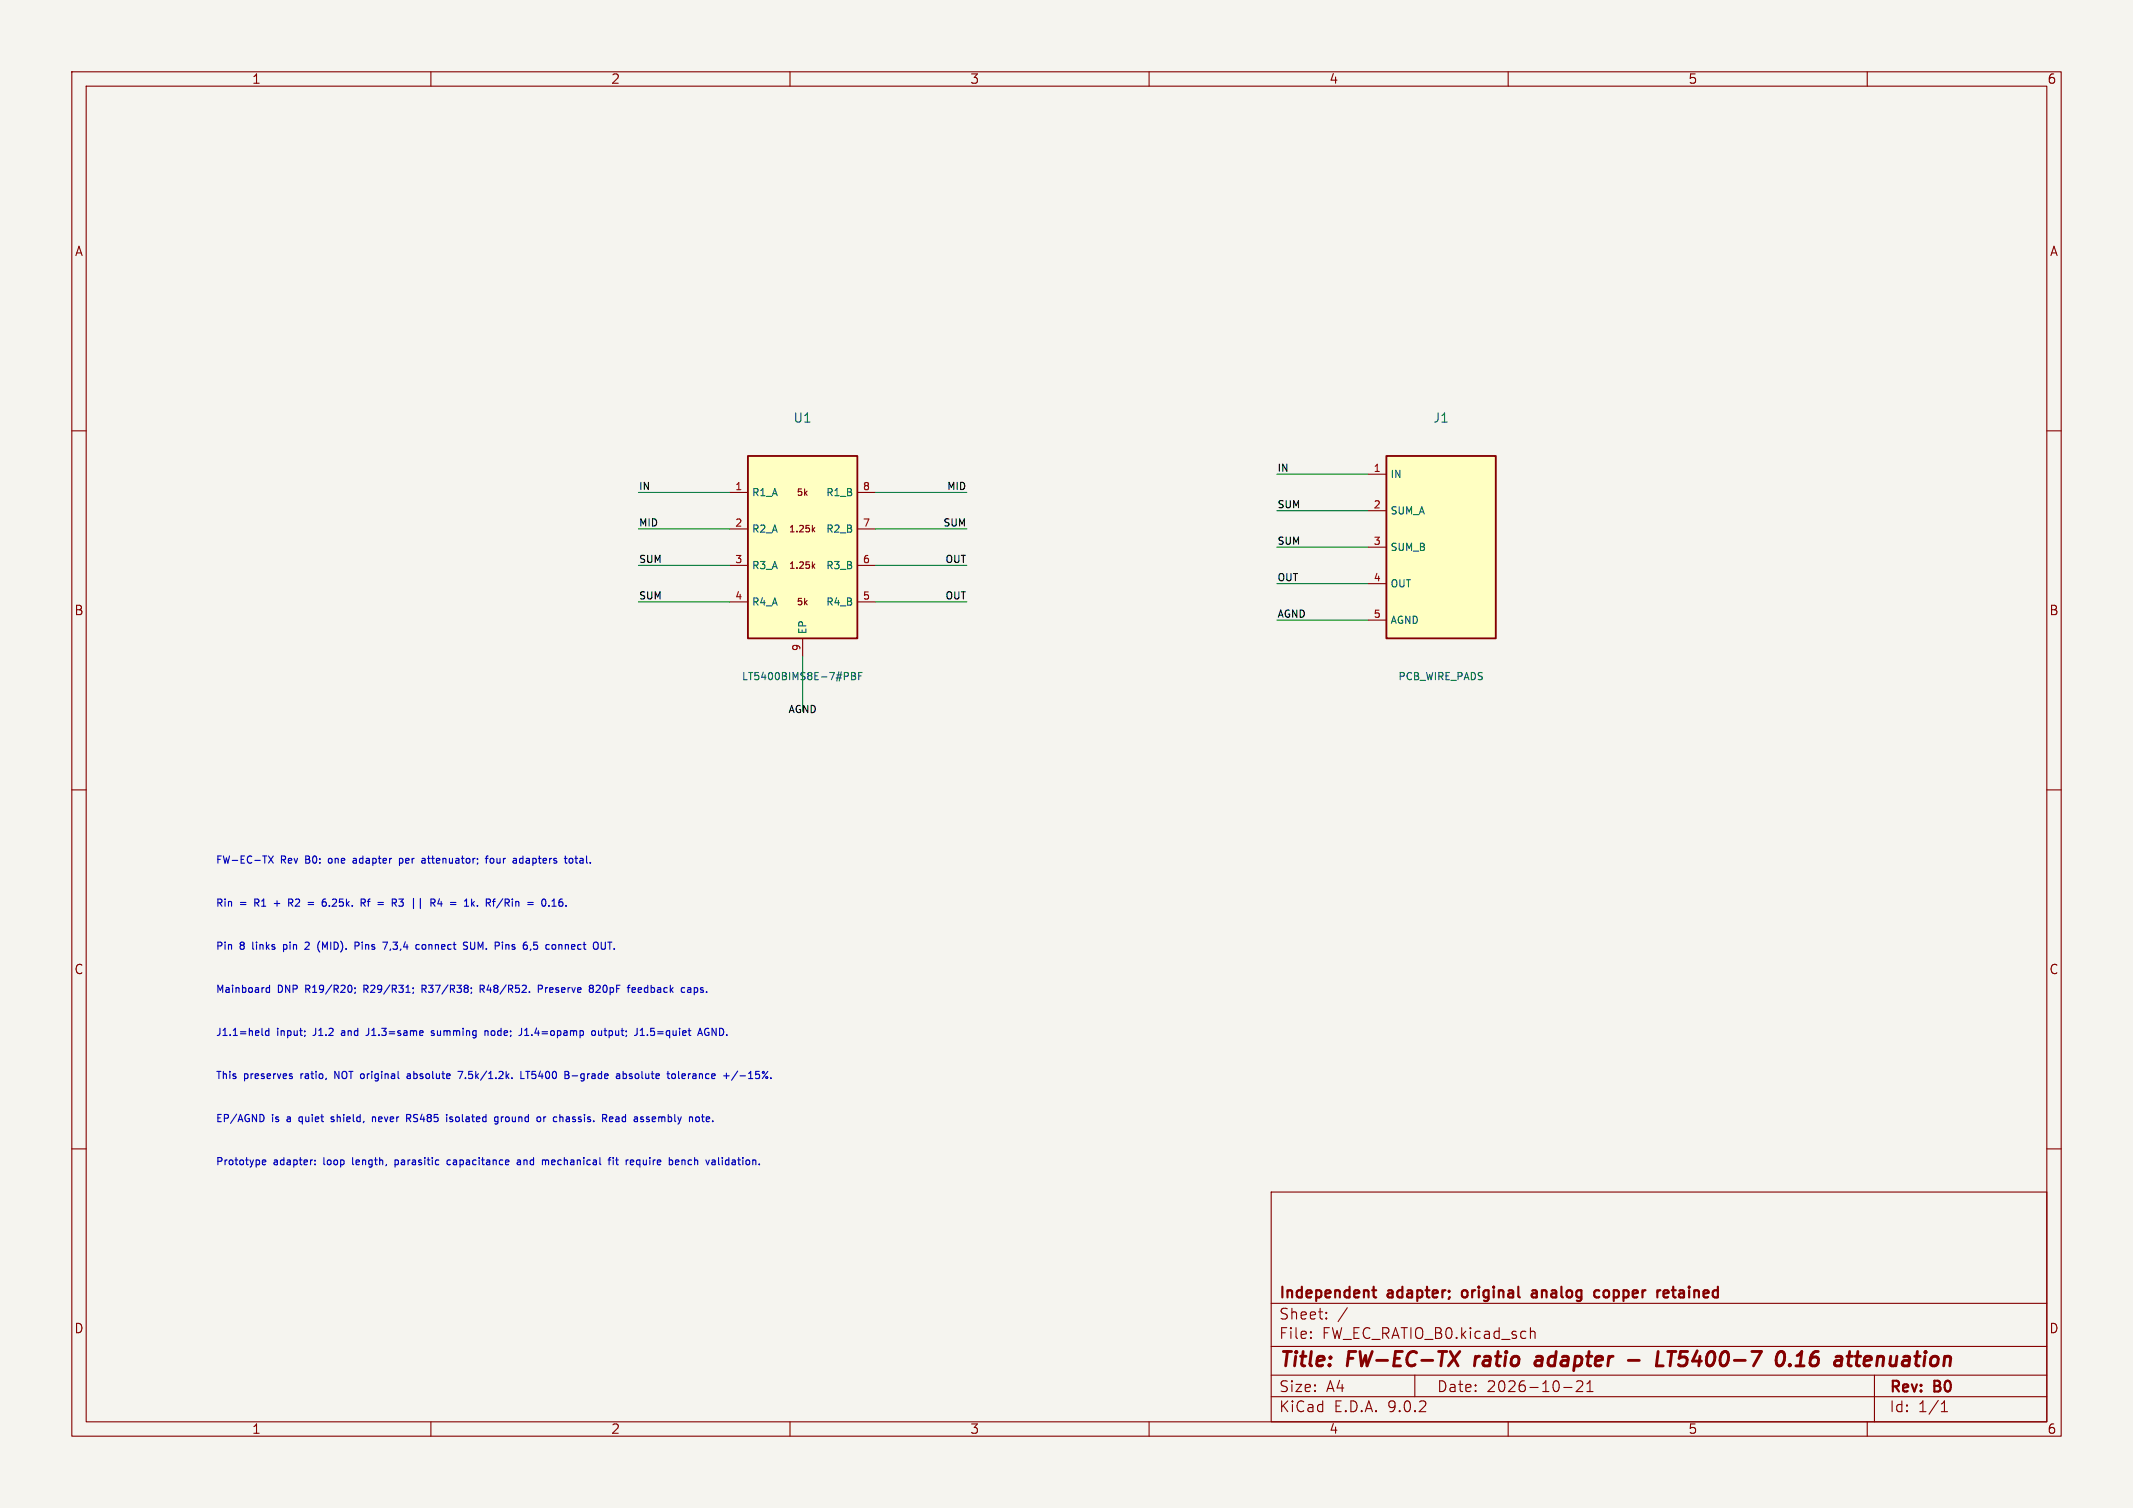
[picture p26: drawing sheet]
<svg xmlns="http://www.w3.org/2000/svg" width="297mm" height="210mm" viewBox="0 0 297 210" stroke-linecap="round" stroke-linejoin="round" font-family="sans-serif">
<defs><g id="words">
<g font-size="2.8" fill="#840000">
<text x="178" y="190.9">Title:</text>
<text x="187.7" y="190.9">FW-EC-TX</text>
<text x="206.2" y="190.9">ratio</text>
<text x="215.4" y="190.9">adapter</text>
<text x="233.9" y="190.9">LT5400-7</text>
<text x="251.4" y="190.9">0.16</text>
<text x="260.4" y="190.9">attenuation</text>
</g>
<g font-size="2.1" fill="#840000">
<text x="178" y="184">Sheet:</text>
<text x="178" y="181.2">Independent</text>
<text x="193.3" y="181.2">adapter;</text>
<text x="204.3" y="181.2">original</text>
<text x="214.6" y="181.2">analog</text>
<text x="223.9" y="181.2">copper</text>
<text x="233.2" y="181.2">retained</text>
<text x="178" y="186.7">File:</text>
<text x="184.1" y="186.7">FW_EC_RATIO_B0.kicad_sch</text>
<text x="178" y="196.9">KiCad</text>
<text x="178" y="194.1">Size:</text>
<text x="184.7" y="194.1">A4</text>
<text x="185.7" y="196.9">E.D.A.</text>
<text x="193.3" y="196.9">9.0.2</text>
<text x="200" y="194.1">Date:</text>
<text x="207" y="194.1">2026-10-21</text>
<text x="263" y="194.3">Rev:</text>
<text x="263" y="196.9">Id:</text>
<text x="267.1" y="196.9">1/1</text>
<text x="269.4" y="194.3">B0</text>
</g>
<g font-size="1.8" fill="#840000">
<text x="35" y="11.9">1</text>
<text x="85" y="11.9">2</text>
<text x="135" y="11.9">3</text>
<text x="185" y="11.9">4</text>
<text x="235" y="11.9">5</text>
<text x="285" y="11.9">6</text>
<text x="10.3" y="35.9">A</text>
<text x="285.3" y="35.9">A</text>
<text x="10.3" y="85.9">B</text>
<text x="285.3" y="85.9">B</text>
<text x="10.3" y="135.9">C</text>
<text x="285.3" y="135.9">C</text>
<text x="10.3" y="185.9">D</text>
<text x="285.3" y="185.9">D</text>
<text x="35" y="199.9">1</text>
<text x="85" y="199.9">2</text>
<text x="135" y="199.9">3</text>
<text x="185" y="199.9">4</text>
<text x="235" y="199.9">5</text>
<text x="285" y="199.9">6</text>
</g>
<g font-size="1.8" fill="#006464">
<text x="110.4" y="59.1">U1</text>
<text x="199.5" y="59.1">J1</text>
</g>
<g font-size="1.4" fill="#0f0f0f">
<text x="177.8" y="65.8">IN</text>
<text x="88.9" y="68.3">IN</text>
<text x="131.7" y="68.3">MID</text>
<text x="177.8" y="70.8">SUM</text>
<text x="88.9" y="73.4">MID</text>
<text x="131.2" y="73.4">SUM</text>
<text x="177.8" y="75.9">SUM</text>
<text x="88.9" y="83.5">SUM</text>
<text x="88.9" y="78.5">SUM</text>
<text x="131.5" y="78.5">OUT</text>
<text x="131.5" y="83.5">OUT</text>
<text x="177.8" y="81">OUT</text>
<text x="177.8" y="86.1">AGND</text>
<text x="109.7" y="99.5">AGND</text>
</g>
<g font-size="1.4" fill="#a90000">
<text x="191.2" y="65.8">1</text>
<text x="102.3" y="68.3">1</text>
<text x="120" y="68.3">8</text>
<text x="191.2" y="70.9">2</text>
<text x="102.3" y="73.4">2</text>
<text x="120" y="73.4">7</text>
<text x="191.2" y="75.9">3</text>
<text x="102.3" y="78.5">3</text>
<text x="102.3" y="83.6">4</text>
<text x="120" y="78.5">6</text>
<text x="120" y="83.6">5</text>
<text x="191.2" y="81">4</text>
<text x="191.2" y="86.1">5</text>
<text x="111.5" y="90.8" transform="rotate(-90 111.5 90.8)">9</text>
</g>
<g font-size="1.4" fill="#006464">
<text x="104.6" y="69.3">R1_A</text>
<text x="114.9" y="69.3">R1_B</text>
<text x="193.5" y="66.8">IN</text>
<text x="193.5" y="71.8">SUM_A</text>
<text x="104.6" y="74.4">R2_A</text>
<text x="114.9" y="74.4">R2_B</text>
<text x="193.5" y="76.9">SUM_B</text>
<text x="104.6" y="79.5">R3_A</text>
<text x="114.9" y="79.5">R3_B</text>
<text x="193.5" y="82">OUT</text>
<text x="104.6" y="84.5">R4_A</text>
<text x="112.5" y="88.4" transform="rotate(-90 112.5 88.4)">EP</text>
<text x="114.9" y="84.5">R4_B</text>
<text x="193.5" y="87.1">AGND</text>
<text x="103.2" y="94.9">LT5400BIMS8E-7#PBF</text>
<text x="194.6" y="94.9">PCB_WIRE_PADS</text>
</g>
<g font-size="1.4" fill="#0000c2">
<text x="30" y="120.5">FW-EC-TX</text>
<text x="39.1" y="120.5">Rev</text>
<text x="42.8" y="120.5">B0:</text>
<text x="46.2" y="120.5">one</text>
<text x="49.9" y="120.5">adapter</text>
<text x="56.6" y="120.5">per</text>
<text x="60" y="120.5">attenuator;</text>
<text x="69.2" y="120.5">four</text>
<text x="73.2" y="120.5">adapters</text>
<text x="80.7" y="120.5">total.</text>
<text x="30" y="126.5">Rin</text>
<text x="33.4" y="126.5">=</text>
<text x="35.7" y="126.5">R1</text>
<text x="38.6" y="126.5">+</text>
<text x="40.9" y="126.5">R2</text>
<text x="43.9" y="126.5">=</text>
<text x="46.1" y="126.5">6.25k.</text>
<text x="51.8" y="126.5">Rf</text>
<text x="54.3" y="126.5">=</text>
<text x="56.6" y="126.5">R3</text>
<text x="59.6" y="126.5">||</text>
<text x="62.5" y="126.5">R4</text>
<text x="65.5" y="126.5">=</text>
<text x="67.7" y="126.5">1k.</text>
<text x="71" y="126.5">Rf/Rin</text>
<text x="77" y="126.5">=</text>
<text x="30" y="132.5">Pin</text>
<text x="33.4" y="132.5">8</text>
<text x="35.4" y="132.5">links</text>
<text x="39.9" y="132.5">pin</text>
<text x="43.2" y="132.5">2</text>
<text x="45.2" y="132.5">(MID).</text>
<text x="50.6" y="132.5">Pins</text>
<text x="54.8" y="132.5">7,3,4</text>
<text x="59.7" y="132.5">connect</text>
<text x="66.6" y="132.5">SUM.</text>
<text x="71.2" y="132.5">Pins</text>
<text x="75.4" y="132.5">6,5</text>
<text x="78.8" y="132.5">connect</text>
<text x="85.7" y="132.5">OUT.</text>
<text x="30" y="138.5">Mainboard</text>
<text x="38.7" y="138.5">DNP</text>
<text x="42.8" y="138.5">R19/R20;</text>
<text x="51.1" y="138.5">R29/R31;</text>
<text x="59.5" y="138.5">R37/R38;</text>
<text x="67.8" y="138.5">R48/R52.</text>
<text x="76.2" y="138.5">Preserve</text>
<text x="83.6" y="138.5">820pF</text>
<text x="89.2" y="138.5">feedback</text>
<text x="96.9" y="138.5">caps.</text>
<text x="30" y="144.5">J1.1=held</text>
<text x="38.6" y="144.5">input;</text>
<text x="43.8" y="144.5">J1.2</text>
<text x="48" y="144.5">and</text>
<text x="51.7" y="144.5">J1.3=same</text>
<text x="61" y="144.5">summing</text>
<text x="68.7" y="144.5">node;</text>
<text x="73.8" y="144.5">J1.4=opamp</text>
<text x="84.2" y="144.5">output;</text>
<text x="90.4" y="144.5">J1.5=quiet</text>
<text x="99.5" y="144.5">AGND.</text>
<text x="30" y="150.5">This</text>
<text x="34" y="150.5">preserves</text>
<text x="42.1" y="150.5">ratio,</text>
<text x="47.1" y="150.5">NOT original</text>
<text x="57.7" y="150.5">absolute</text>
<text x="65.1" y="150.5">7.5k/1.2k.</text>
<text x="74" y="150.5">LT5400</text>
<text x="80.4" y="150.5">B-grade</text>
<text x="87.8" y="150.5">absolute</text>
<text x="95.2" y="150.5">tolerance</text>
<text x="103.3" y="150.5">+/-15%.</text>
<text x="30" y="156.5">EP/AGND</text>
<text x="37.9" y="156.5">is</text>
<text x="40.2" y="156.5">a</text>
<text x="42.1" y="156.5">quiet</text>
<text x="46.8" y="156.5">shield,</text>
<text x="52.8" y="156.5">never</text>
<text x="57.8" y="156.5">RS485</text>
<text x="63.7" y="156.5">isolated</text>
<text x="70.6" y="156.5">ground</text>
<text x="76.8" y="156.5">or</text>
<text x="79.3" y="156.5">chassis.</text>
<text x="86.4" y="156.5">Read</text>
<text x="91.1" y="156.5">assembly</text>
<text x="99" y="156.5">note.</text>
<text x="30" y="162.5">Prototype</text>
<text x="38.1" y="162.5">adapter:</text>
<text x="45.3" y="162.5">loop</text>
<text x="49.5" y="162.5">length,</text>
<text x="55.7" y="162.5">parasitic</text>
<text x="63.2" y="162.5">capacitance</text>
<text x="73.3" y="162.5">and</text>
<text x="77" y="162.5">mechanical</text>
<text x="86.5" y="162.5">fit</text>
<text x="89.2" y="162.5">require</text>
<text x="95.4" y="162.5">bench</text>
<text x="100.9" y="162.5">validation.</text>
</g>
<g font-size="1.3" fill="#840000">
<text x="110.8" y="69.3">5k</text>
<text x="109.8" y="74.3">1.25k</text>
<text x="109.8" y="79.4">1.25k</text>
<text x="110.8" y="84.5">5k</text>
</g>
</g></defs>
<path d="M0 0h297v210h-297z" fill="#f5f4ef" stroke="#f5f4ef" stroke-width=".14"/>
<g fill="none" stroke="#840000" stroke-width=".15">
<path d="M10 10h277v190h-277zM12 12h273v186h-273zM60 10v2M110 10v2M160 10v2M210 10v2M260 10v2M10 60h2M285 60h2M10 110h2M285 110h2M10 160h2"/>
<path d="M177 166h108v32h-108zM285 160h2M60 198v2M110 198v2M160 198v2M177 194.5h108M177 191.5h108M177 187.5h108M177 181.5h108M182.5 186.3h.1l-.1 .1M182.5 186.3v.1M182.5 185.5v.1"/>
<path d="M182.5 185.5h.1l-.1 .1M184.7 183.6v.1M184.7 183.6h-.1l.1 .1M184.7 182.8v.1M184.7 182.8h-.1l.1 .1M187.6 182.1l-1.3 2M197 191.5v3M210 198v2M213.1 185.5a.37 .37 0 0 1 .6 .1v.8M217.7 193.2h1.2M220.3 192.4l.1 .2-.1 .3-.8 .9h.9M221 193.8h.8"/>
<path d="M221 192.7l.4-.4v1.5M260 198v2M261 191.5v6.5M270.3 196.6h.9M270.3 195.5l.4-.4v1.5"/>
</g>
<g fill="none" stroke="#840000" stroke-width=".4">
<path d="M201.9 188.2l1.1 2M203.3 188.2l-1.6 2M205.5 188.9l-.2 1.3M213.9 189l.2-.1 .6 .1M214.7 189.4h-.6a.4 .4 0 0 0-.4 .4 .4 .4 0 0 0 .3 .4l.6-.1M226.7 189.4h1.6M230.9 188.2l-.3 2h1M232.2 188.2h1.2M232.8 188.2l-.3 2M247.6 188.4a.46 .46 0 0 1 .5-.2 .46 .46 0 0 1 .4 .4 1.15 1.15 0 0 1-.8 1.6l-.2-.1a1.54 1.54 0 0 1 .1-1.7zM249.2 190l.1 .1-.1 .1M249.2 190l-.1 .1 .1 .1"/>
<path d="M249.2 190v.2M250.1 190.2h1.1M250.7 188.5l-.5 .3M250.9 188.2l-.3 2M258.3 188.9h.8M258.7 188.2l-.2 1.7 .1 .2 .3 .1M259.6 189.2l-.1 .7 .1 .2"/>
</g>
<path d="M191.1 179.7h.5M191.3 179.2v1.3v.1l.3 .1M203.6 179.8v.2v.5M213.3 179.8l.5-.1 .2 .2M222.7 179.8l-.4-.1-.3 .3v.4l.1 .2 .2 .1 .4-.1M214 180l-.5 .1a.29 .29 0 0 0-.2 .3 .29 .29 0 0 0 .2 .3l.5-.1M231.6 180.2l.7-.2v-.2l-.5-.1-.2 .2 .1 .7 .1 .1 .5-.1" fill="none" stroke="#840000" stroke-width=".3"/>
<path d="M104.1 63.5h15.3v25.4h-15.3z" fill="#ffffc2"/>
<path d="M104.1 63.5h15.3v25.4h-15.3z" fill="none" stroke="#840000" stroke-width=".25"/>
<g fill="none" stroke="#840000" stroke-width=".15">
<path d="M101.6 68.6h2.5M101.6 73.7h2.5M101.6 78.7h2.5M113.2 73.7l.3 .4M113.2 78.8l.3 .3M113.5 73.5l-.4 .3M113.5 78.5l-.4 .4M119.4 68.6h2.5M119.4 73.7h2.5M119.4 78.7h2.5M101.6 83.8h2.5M111.8 88.9v2.5"/>
<path d="M119.4 83.8h2.5"/>
</g>
<path d="M118.6 93.7h.3l.2 .1-.2 .3 .2 .1v.3l-.1 .2h-.4zM118.6 94.1h.3M119.6 94.1h.3M120 93.7h-.4v1" fill="none" stroke="#006464" stroke-width=".15"/>
<path d="M193 63.5h15.3v25.4h-15.3z" fill="#ffffc2"/>
<path d="M193 63.5h15.3v25.4h-15.3z" fill="none" stroke="#840000" stroke-width=".25"/>
<path d="M190.5 66h2.5M190.5 71.1h2.5M190.5 76.2h2.5M190.5 81.3h2.5M190.5 86.4h2.5" fill="none" stroke="#840000" stroke-width=".15"/>
<g fill="none" stroke="#009600" stroke-width=".15">
<path d="M88.9 68.6h12.7M88.9 78.7h12.7M88.9 73.7h12.7M121.9 68.6h12.7M121.9 78.7h12.7M121.9 73.7h12.7M177.8 71.1h12.7M177.8 66h12.7M177.8 76.2h12.7M88.9 83.8h12.7M111.8 91.4v7.7M121.9 83.8h12.7"/>
<path d="M177.8 86.4h12.7M177.8 81.3h12.7"/>
</g>
<g fill="none" stroke="#0000c2" stroke-width=".15">
<path d="M37.4 119.2l.7 1M38.1 119.2l-.7 1M45.8 119.6v.5M49.5 119.5l-.3 .1M49.5 119.8h-.2l-.2 .2 .1 .2h.3M55.6 119.6l.3-.1 .2 .2-.1 .5h-.4M55.6 119.5v1M59.1 119.5l.1 .2v.5M59.2 119.8h-.3M59.5 119.5h.4M67.6 119.5h.4M68 119.2l-.3 .1v.9"/>
<path d="M68.7 119.6l-.3-.1-.2 .2 .1 .5h.3l.1-.1M72.8 119.6l-.3-.1-.2 .2 .1 .5h.4M79.3 119.6l.1-.1 .3 .1 .1 .4-.1 .2h-.3l-.1-.1zM80.1 119.5h.3M80.2 119.2v1M37.5 137.2v1M37.5 137.6l-.3-.1-.1 .2v.5h.4M38.2 125.8h.8M39.5 131.5v1M39.5 132.2h.1M39.6 131.5l-.1 .1M40.2 125.7h.4"/>
<path d="M40.4 125.7l.4 .5M40.6 125.2h-.4v1M42.9 131.2l-.4 .1M42.9 125.7h.8M42.9 126h.8M43 131.6l-.6 .6h.7M44.4 132.4l.1 .2M44.5 131.1l-.1 .2M45.1 125.6h.1l.2 .2v.3l-.3 .1M45.3 125.2l-.2 .1-.2 .3M49 137.4v.6M49.4 131.7h.5l.1-.2v-.2l-.6-.1v1"/>
<path d="M49.4 137.6v.1M49.5 138.2l-.1 .1M50.3 125.7h.5l.1-.2-.1-.2-.5-.1v1M50.5 125.7l.4 .5M50.7 137.7h.4M51.1 137.2h-.4v1M51.1 125.5h.4M51.4 125.2l-.1 .1v.9M53.3 131.2h.7l-.5 1M54.4 132.2l-.1 .1M55.2 125.5l-.1-.2-.5-.1v1M55.5 125.2h.6l-.3 .4 .3 .1v.4l-.1 .1h-.4"/>
<path d="M57.5 137.6v.1M57.6 138.2l-.1 .1M58.8 137.7h.3M59 137.7l.3 .5M59.1 137.2h-.3v1M59.2 120.2h-.3M59.3 131.7l-.2-.2-.2 .1-.1 .1 .1 .5h.2l.2-.2M61.2 125.2l-.2 .7h.6M61.4 125.5v.7M64.7 126.2h.5M64.7 125.5l.3-.3v1M65 131.2l.1 .1"/>
<path d="M65 131.8l.1 .1-.1 .3M65.5 131.2v.8l.2 .2h.3l.1-.2v-.8M65.7 125.2v1M66.9 137.7h.4l.1-.2v-.2l-.5-.1v1M67.1 137.7l.3 .5M70 125.2l-.9 1.2M70.3 125.7h.4M70.4 131.6l.3-.1 .2 .2M70.4 131.5v.7M70.6 125.7l.3 .5M70.7 125.2h-.4v1M74.8 131.2h-.5v.5l.1-.1h.4l.1 .2-.1 .3-.1 .1-.4-.1"/>
<path d="M75 137.7h.4l.1-.2v-.2l-.5-.1v1M75.5 125.3l.2-.1a.53 .53 0 0 1 .3 .5 .53 .53 0 0 1-.3 .5l-.2-.1-.1-.3zM76.4 126.1v.1M76.9 125.5l.2-.3v1M77.8 131.6l.2-.1 .2 .1v.6M77.8 131.5v.7M78.2 125.6l.2 .2v.2l-.2 .2M78.3 125.2l-.3 .1-.2 .3M78.8 126.1v.1M82.1 137.3l.3-.1 .2 .1v.1l-.2 .2M82.1 137.6h.1M82.2 137.6h.2"/>
<path d="M82.2 137.6l-.1 .1M82.4 137.6l.2 .2v.3l-.2 .1h-.3M83.1 137.2l-.1 .1M83.5 137.6l-.5 .6h.6M84.3 131.2v.8l-.2 .2M84.6 131.2h.6M84.9 131.2v1M88 137.9l.5-.1-.1-.2-.3-.1-.1 .2 .1 .5h.3M95.8 137.6h.3l.1 .6M96.2 137.8h-.3l-.2 .2 .2 .2h.3M36.5 144.1l.1 .1M36.7 155.3l.1 .3-.1 .5"/>
<path d="M37.4 143.6l-.3-.1-.1 .2 .1 .5h.3M37.4 143.2v1M40.4 149.9h.3v.2l-.1 .1h-.2M40.4 149.5l.3 .1M41.7 155.6v.5M42.4 143.6v.1M42.5 144.2l-.1 .1M46.1 156.2h.4M46.5 155.6l-.3-.1-.1 .2v.1l.4 .1M46.6 150.2v-1l.6 1M47.6 143.9v.3M51.3 144.1l-.3 .1"/>
<path d="M51.9 155.6l.1-.1 .2 .1 .1 .6M51.9 155.5v.7M56.6 155.7h.5l.1-.2-.1-.2-.5-.1v1M56.7 149.6h.4v.6M56.9 155.7l.3 .5M57.1 149.8h-.3l-.1 .2 .1 .2h.3M60.4 143.6l-.2-.1-.1 .2v.1l.3 .1v.3h-.3M63 155.6l-.2-.1-.2 .2 .1 .1 .3 .1v.3h-.4M63.8 149.2h.6l-.4 1M67.5 143.6l.2-.1 .2 .1 .1 .6M67.5 143.5v.7M68.9 156l.2 .2h.2"/>
<path d="M69.3 155.6l-.2-.1-.2 .2M69.3 155.5v.8l-.2 .2h-.2M69.8 155.5v.7M70.1 155.5l-.3 .2M72.5 149.2v1h.5M72.6 143.2v.9M73.1 144.2h.5M73.2 149.2h.6M73.3 143.2l-.2 .3M73.5 149.2v1M75.7 155.5v.7M76 155.5l-.3 .2"/>
<path d="M78 155.2v1M79 155.5l-.1 .1M79 155.8l-.2 .2 .2 .2M79.1 149.7l.1 .2-.1 .3M79.1 149.3v.3M79.7 149.8h.7M82.4 143.6l.2-.1 .3 .1v.4l-.1 .2h-.2l-.2-.1zM83.3 143.5l.1 .7h.3M84.9 155.9l.4-.1v-.2l-.3-.1-.1 .2v.5h.4M85.9 149.6h.3l.1 .6M86.1 155.5l-.3 .1M86.1 155.8h-.2l-.2 .2 .1 .2h.3"/>
<path d="M86.3 149.8h-.3l-.2 .2 .2 .2h.3M86.8 149.6l.3-.1 .1 .2-.1 .5h-.3M86.8 149.2v1M89.1 144.2h.6M89.1 143.5l.3-.3v1M90.1 155.8l.3 .2v.2h-.3M90.1 155.6h.3M93.5 149.7l.2-.2 .3 .1 .1 .1-.1 .5h-.3l-.2-.2M94.5 149.2v.9l.1 .1M97.1 144.2l.4-1 .3 1M97.2 143.9h.5M97.7 155.5h.4"/>
<path d="M97.8 155.2v.9l.3 .1M98.7 155.5h-.2l-.2 .2 .1 .5h.3M98.7 143.3a.47 .47 0 0 0-.6 .4 .47 .47 0 0 0 .6 .5v-.4h-.2M98.8 155.8l-.5 .1M100.8 149.8h.7M102.7 149.2l-.8 1.2M36.5 161.9l.5-.1v-.2l-.3-.1-.2 .2 .1 .5h.4M43.9 162.1v.1M43.9 161.6v.1M49.1 161.2v1M55 162.2h.3M55 161.5v1"/>
<path d="M55.3 161.5l-.3 .1M62.7 161.6l-.3-.1-.2 .2 .1 .5h.4M72.1 161.6h.3l.1 .6M72.5 161.8h-.4l-.1 .2 .1 .2h.4M76 161.7l.1-.2 .2 .1 .1 .6M84.7 161.5h.4M85.1 161.2l-.3 .1v.9M85.4 161.2v.1M85.4 161.5v.7M85.7 161.5h.4M85.9 161.2v.9l.2 .1M87.9 161.5l.3 .1v.2l-.4 .1"/>
<path d="M88.2 162.2h-.3M88.8 161.5l-.2 .2v.3l.2 .2M94.1 161.9l.4-.1v-.2l-.3-.1-.1 .2v.5h.4M95 161.5v.7M95.1 161.5l-.1 .1M100.1 161.2v.9l.1 .1"/>
</g>
<use href="#words"/>
</svg>
